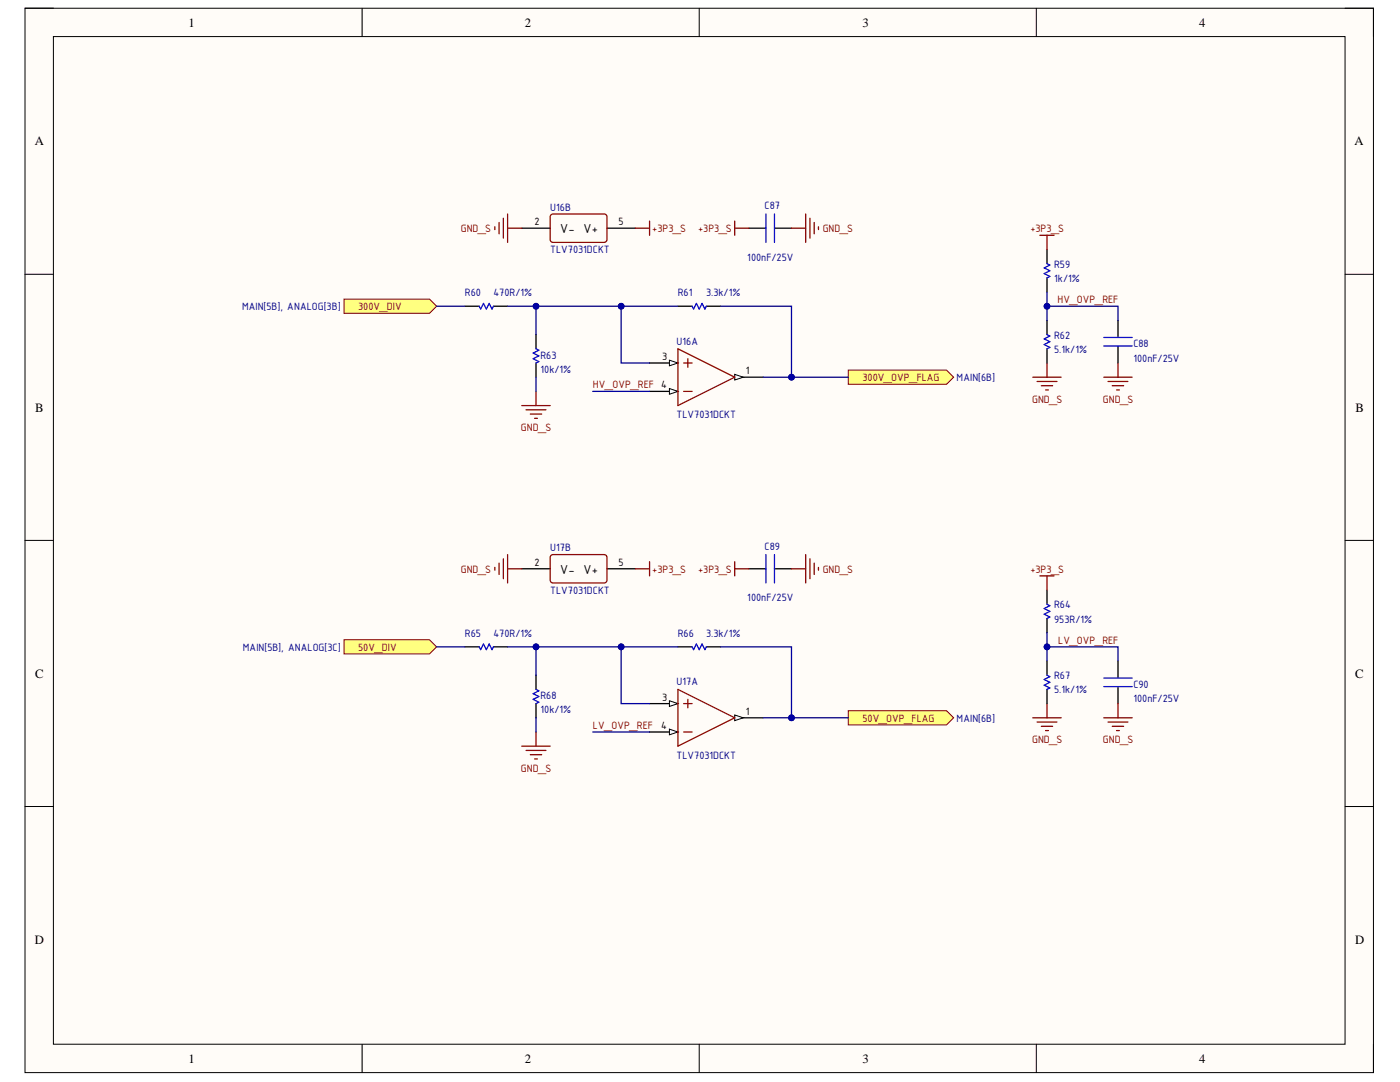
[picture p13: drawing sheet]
<svg xmlns="http://www.w3.org/2000/svg" width="279mm" height="216mm" viewBox="0 0 279 216" stroke-linecap="round" stroke-linejoin="round" font-family="sans-serif">
<defs><g id="words">
<g font-size="2.8">
<text x="111.8" y="46.5">V- V+</text>
<text x="111.8" y="114.5">V- V+</text>
</g>
<g font-size="2.5">
<text x="37.6" y="5.3">1</text>
<text x="104.7" y="5.3">2</text>
<text x="172.1" y="5.3">3</text>
<text x="239.3" y="5.3">4</text>
<text x="6.9" y="29">A</text>
<text x="270.3" y="29">A</text>
<text x="7" y="82.1">B</text>
<text x="270.5" y="82.1">B</text>
<text x="7" y="135.2">C</text>
<text x="270.4" y="135.2">C</text>
<text x="6.9" y="188.3">D</text>
<text x="270.4" y="188.3">D</text>
<text x="37.6" y="212.1">1</text>
<text x="104.7" y="212.1">2</text>
<text x="172.1" y="212.1">3</text>
<text x="239.3" y="212.1">4</text>
</g>
<g font-size="2.3" fill="#000080">
<text x="152.6" y="41.8">C87</text>
<text x="109.8" y="42.1">U16B</text>
<text x="109.8" y="50.6">TLV7031DCKT</text>
<text x="149.1" y="52">100nF/25V</text>
<text x="210.4" y="53.4">R59</text>
<text x="92.8" y="59.1">R60</text>
<text x="98.5" y="59.1">470R/1%</text>
<text x="135.3" y="59.1">R61</text>
<text x="140.9" y="59.1">3.3k/1%</text>
<text x="210.4" y="56.2">1k/1%</text>
<text x="48.3" y="61.9">MAIN[5B], ANALOG[3B]</text>
<text x="107.8" y="71.5">R63</text>
<text x="135" y="68.8">U16A</text>
<text x="210.4" y="67.6">R62</text>
<text x="210.4" y="70.4">5.1k/1%</text>
<text x="226.2" y="69.3">C88</text>
<text x="107.8" y="74.4">10k/1%</text>
<text x="190.9" y="76.1">MAIN[6B]</text>
<text x="226.2" y="72.1">100nF/25V</text>
<text x="135" y="83.5">TLV7031DCKT</text>
<text x="109.8" y="110">U17B</text>
<text x="152.6" y="109.8">C89</text>
<text x="109.8" y="118.6">TLV7031DCKT</text>
<text x="149.1" y="120">100nF/25V</text>
<text x="210.4" y="121.3">R64</text>
<text x="210.4" y="124.2">953R/1%</text>
<text x="48.5" y="129.9">MAIN[5B], ANALOG[3C]</text>
<text x="92.8" y="127">R65</text>
<text x="98.5" y="127">470R/1%</text>
<text x="135.3" y="127">R66</text>
<text x="140.9" y="127">3.3k/1%</text>
<text x="135" y="136.7">U17A</text>
<text x="210.4" y="135.6">R67</text>
<text x="226.2" y="137.2">C90</text>
<text x="107.8" y="139.5">R68</text>
<text x="107.8" y="142.3">10k/1%</text>
<text x="210.4" y="138.3">5.1k/1%</text>
<text x="226.2" y="140">100nF/25V</text>
<text x="190.9" y="144">MAIN[6B]</text>
<text x="135" y="151.4">TLV7031DCKT</text>
</g>
<g font-size="2.3" fill="#800000">
<text x="91.9" y="46.3">GND_S</text>
<text x="130.2" y="46.3">+3P3_S</text>
<text x="139.3" y="46.3">+3P3_S</text>
<text x="164.2" y="46.3">GND_S</text>
<text x="205.6" y="46.3">+3P3_S</text>
<text x="71.5" y="61.9">300V_DIV</text>
<text x="211" y="60.5">HV_OVP_REF</text>
<text x="118.3" y="77.5">HV_OVP_REF 4</text>
<text x="172.1" y="76.1">300V_OVP_FLAG</text>
<text x="206" y="80.3">GND_S</text>
<text x="220.1" y="80.3">GND_S</text>
<text x="104" y="86">GND_S</text>
<text x="91.9" y="114.3">GND_S</text>
<text x="130.2" y="114.3">+3P3_S</text>
<text x="139.3" y="114.3">+3P3_S</text>
<text x="164.2" y="114.3">GND_S</text>
<text x="205.6" y="114.3">+3P3_S</text>
<text x="71.5" y="129.9">50V_DIV</text>
<text x="211.2" y="128.5">LV_OVP_REF</text>
<text x="118.3" y="145.4">LV_OVP_REF</text>
<text x="172.1" y="144">50V_OVP_FLAG</text>
<text x="206" y="148.3">GND_S</text>
<text x="220.1" y="148.3">GND_S</text>
<text x="104" y="154">GND_S</text>
</g>
<g font-size="2.3">
<text x="106.7" y="44.9">2</text>
<text x="123.4" y="44.9">5</text>
<text x="132.1" y="71.8">3</text>
<text x="148.9" y="74.7">1</text>
<text x="106.7" y="112.9">2</text>
<text x="123.4" y="112.9">5</text>
<text x="132.1" y="139.8">3</text>
<text x="148.9" y="142.7">1</text>
<text x="132" y="145.4">4</text>
</g>
</g></defs>
<path d="M5 1.6h269.1v212.4h-269.1z" fill-rule="evenodd" fill="#fffcf8"/>
<path d="M5 1.6h269.1v212.4h-269.1z" fill="none" stroke="#000" stroke-width=".2"/>
<path d="M10.7 7.3h257.7v201.1h-257.7z" fill-rule="evenodd" fill="#fffcf8"/>
<g fill="none" stroke="#000" stroke-width=".2">
<path d="M5 1.6h5.7M10.7 7.3h257.7v201.1h-257.7zM72.3 1.6v5.7M139.5 1.6v5.7M206.8 1.6v5.7M268.4 1.6h5.7v5.7M5 54.7h5.7M268.4 54.7h5.7M5 107.8h5.7M268.4 107.8h5.7M5 160.9h5.7M268.4 160.9h5.7"/>
<path d="M72.3 208.4v5.6M139.5 208.4v5.6M206.8 208.4v5.6M274.1 208.4v5.6"/>
</g>
<path d="M146.6 75.3h5.7" fill="none" stroke="#000" stroke-width=".25"/>
<path d="M146.6 74.7l1.7 .6-1.7 .5z" fill="#f8fcff"/>
<path d="M146.6 74.7l1.7 .6-1.7 .5z" fill="none" stroke="#000" stroke-width=".2"/>
<path d="M129.6 72.4h5.7" fill="none" stroke="#000" stroke-width=".25"/>
<path d="M133.6 71.9l1.7 .5-1.7 .6z" fill="#f8fcff"/>
<path d="M133.6 71.9l1.7 .5-1.7 .6z" fill="none" stroke="#000" stroke-width=".2"/>
<path d="M129.6 78.1h5.7" fill="none" stroke="#000" stroke-width=".25"/>
<path d="M133.6 77.5l1.7 .6-1.7 .6z" fill="#f8fcff"/>
<path d="M133.6 77.5l1.7 .6-1.7 .6z" fill="none" stroke="#000" stroke-width=".2"/>
<path d="M109.9 43l.5-.3 10.5 .1 .2 .5v4.8l-.5 .3-10.5-.1-.3-.5zM135.3 69.6l11.3 5.7-11.3 5.6zM136.4 78.1h1.7M136.4 72.4h1.7M137.3 71.6v1.7" fill="none" stroke="#980000" stroke-width=".25"/>
<path d="M104.1 45.5h5.7M121.1 45.5h5.7M149.5 45.5h3.4M154.6 45.5h3.4" fill="none" stroke="#000" stroke-width=".25"/>
<path d="M152.9 42.7v5.7M154.6 42.7v5.7" fill="none" stroke="#00f" stroke-width=".25"/>
<g fill="none" stroke="#800000" stroke-width=".25">
<path d="M98.8 45.2v.6M99.6 44.4v2.3M100.5 43.5v4M101.3 42.7v5.7M101.3 45.5h2.8M126.8 45.5h2.8M129.6 44.1v2.8M146.6 45.5h2.9M146.6 44.1v2.8M158 45.5h2.8M160.8 42.7v5.7M161.6 43.5v4"/>
<path d="M162.5 44.4v2.3M163.3 45.2v.6"/>
</g>
<path d="M169.3 73.8h19.6l1.4 1.5-1.4 1.4h-19.6z" fill-rule="evenodd" fill="#ffff80"/>
<path d="M169.3 73.8h19.6l1.4 1.5-1.4 1.4h-19.6z" fill="none" stroke="#800000" stroke-width=".2"/>
<path d="M68.7 59.7h17l1.4 1.4-1.4 1.4h-17z" fill-rule="evenodd" fill="#ffff80"/>
<path d="M68.7 59.7h17l1.4 1.4-1.4 1.4h-17z" fill="none" stroke="#800000" stroke-width=".2"/>
<path d="M92.8 61.1h2.8M98.5 61.1h2.8M107 66.8v2.8M107 72.4v2.9M135.3 61.1h2.8M141 61.1h2.8M146.6 143.2h5.7" fill="none" stroke="#000" stroke-width=".25"/>
<path d="M95.6 61.1l.3 .6 .6-1.2 .6 1.2 .5-1.2 .6 1.2 .3-.6M107 69.6l.5 .3-1.1 .5 1.1 .6-1.1 .6 1.1 .6-.5 .2M138.1 61.1l.3 .6 .6-1.2 .5 1.2 .6-1.2 .6 1.2 .3-.6" fill="none" stroke="#00f" stroke-width=".25"/>
<path d="M107 78.1v2.8M104.1 80.9h5.7M105 81.8h4M105.8 82.6h2.3M106.7 83.5h.6" fill="none" stroke="#800000" stroke-width=".25"/>
<path d="M146.6 142.7l1.7 .5-1.7 .6z" fill="#f8fcff"/>
<path d="M146.6 142.7l1.7 .5-1.7 .6z" fill="none" stroke="#000" stroke-width=".2"/>
<path d="M129.6 140.4h5.7" fill="none" stroke="#000" stroke-width=".25"/>
<path d="M133.6 139.8l1.7 .6-1.7 .6z" fill="#f8fcff"/>
<path d="M133.6 139.8l1.7 .6-1.7 .6z" fill="none" stroke="#000" stroke-width=".2"/>
<path d="M129.6 146.1h5.7" fill="none" stroke="#000" stroke-width=".25"/>
<path d="M133.6 145.5l1.7 .6-1.7 .5z" fill="#f8fcff"/>
<path d="M133.6 145.5l1.7 .6-1.7 .5z" fill="none" stroke="#000" stroke-width=".2"/>
<path d="M109.9 110.9l.5-.2h10.5l.2 .5v4.8l-.5 .3-10.5-.1-.3-.4zM135.3 137.6l11.3 5.6-11.3 5.7zM137.3 139.5v1.7M136.4 146.1h1.7M136.4 140.4h1.7" fill="none" stroke="#980000" stroke-width=".25"/>
<path d="M104.1 113.5h5.7M121.1 113.5h5.7M149.5 113.5h3.4M154.6 113.5h3.4" fill="none" stroke="#000" stroke-width=".25"/>
<path d="M152.9 110.7v5.6M154.6 110.7v5.6" fill="none" stroke="#00f" stroke-width=".25"/>
<g fill="none" stroke="#800000" stroke-width=".25">
<path d="M98.8 113.2v.6M99.6 112.4v2.2M100.5 111.5v4M101.3 110.7v5.6M101.3 113.5h2.8M126.8 113.5h2.8M129.6 112.1v2.8M146.6 113.5h2.9M146.6 112.1v2.8M158 113.5h2.8M160.8 110.7v5.6M161.6 111.5v4"/>
<path d="M162.5 112.4v2.2M163.3 113.2v.6"/>
</g>
<path d="M169.3 141.8h19.6l1.4 1.4-1.4 1.4h-19.6z" fill-rule="evenodd" fill="#ffff80"/>
<path d="M169.3 141.8h19.6l1.4 1.4-1.4 1.4h-19.6z" fill="none" stroke="#800000" stroke-width=".2"/>
<path d="M68.7 127.7h17l1.4 1.4-1.4 1.4h-17z" fill-rule="evenodd" fill="#ffff80"/>
<path d="M68.7 127.7h17l1.4 1.4-1.4 1.4h-17z" fill="none" stroke="#800000" stroke-width=".2"/>
<g fill="none" stroke="#000" stroke-width=".25">
<path d="M208.9 49.8v2.8M208.9 55.4v2.9M208.9 63.9v2.9M208.9 69.6v2.8M223.1 63.9v3.4M223.1 69v3.4M208.9 117.7v2.9M92.8 129.1h2.8M98.5 129.1h2.8M107 134.7v2.9M135.3 129.1h2.8M141 129.1h2.8"/>
<path d="M208.9 123.4v2.8M208.9 131.9v2.8M208.9 137.6v2.8M223.1 131.9v3.4M223.1 137v3.4M107 140.4v2.8"/>
</g>
<path d="M208.9 52.6l.6 .3-1.1 .6 1.1 .5-1.1 .6 1.1 .6-.6 .2M208.9 66.8l.6 .3-1.1 .5 1.1 .6-1.1 .6 1.1 .5-.6 .3M220.3 67.3h5.7M220.3 69h5.7M95.6 129.1l.3 .5 .6-1.1 .6 1.1 .5-1.1 .6 1.1 .3-.5M107 137.6l.5 .2-1.1 .6 1.1 .6-1.1 .5 1.1 .6-.5 .3M138.1 129.1l.3 .5 .6-1.1 .5 1.1 .6-1.1 .6 1.1 .3-.5M208.9 120.6l.6 .3-1.1 .5 1.1 .6-1.1 .6 1.1 .5-.6 .3M208.9 134.7l.6 .3-1.1 .6 1.1 .5-1.1 .6 1.1 .6-.6 .3M220.3 135.3h5.7M220.3 137h5.7" fill="none" stroke="#00f" stroke-width=".25"/>
<g fill="none" stroke="#800000" stroke-width=".25">
<path d="M207.5 46.9h2.9M208.9 46.9v2.9M206.1 75.3h5.7M207 76.1h3.9M207.8 77h2.3M208.7 77.8h.5M208.9 72.4v2.9M220.3 75.3h5.7M221.1 76.1h4M222 77h2.2M222.8 77.8h.6M223.1 72.4v2.9"/>
<path d="M207.5 114.9h2.9M208.9 114.9v2.8M104.1 148.9h5.7M105 149.7h4M105.8 150.6h2.3M106.7 151.4h.6M107 146.1v2.8M206.1 143.2h5.7M207 144.1h3.9M207.8 144.9h2.3M208.7 145.8h.5M208.9 140.4v2.8"/>
<path d="M220.3 143.2h5.7M221.1 144.1h4M222 144.9h2.2M222.8 145.8h.6M223.1 140.4v2.8"/>
</g>
<path d="M101.3 61.1h22.7v11.3h5.6" fill="none" stroke="#000080" stroke-width=".25"/>
<circle cx="107" cy="61.1" r=".57" fill="#000080"/>
<circle cx="107" cy="61.1" r=".57" fill="none" stroke="#000080" stroke-width=".2"/>
<circle cx="124" cy="61.1" r=".57" fill="#000080"/>
<circle cx="124" cy="61.1" r=".57" fill="none" stroke="#000080" stroke-width=".2"/>
<path d="M107 75.3v2.8M143.8 61.1h14.2v14.2" fill="none" stroke="#000080" stroke-width=".25"/>
<circle cx="158" cy="75.3" r=".57" fill="#000080"/>
<circle cx="158" cy="75.3" r=".57" fill="none" stroke="#000080" stroke-width=".2"/>
<path d="M152.3 75.3h17" fill="none" stroke="#000080" stroke-width=".25"/>
<circle cx="158" cy="75.3" r=".57" fill="#000080"/>
<circle cx="158" cy="75.3" r=".57" fill="none" stroke="#000080" stroke-width=".2"/>
<path d="M87.1 61.1h5.7M118.3 78.1h11.3M124 61.1h11.3" fill="none" stroke="#000080" stroke-width=".25"/>
<circle cx="124" cy="61.1" r=".57" fill="#000080"/>
<circle cx="124" cy="61.1" r=".57" fill="none" stroke="#000080" stroke-width=".2"/>
<path d="M107 61.1v5.7" fill="none" stroke="#000080" stroke-width=".25"/>
<circle cx="107" cy="61.1" r=".57" fill="#000080"/>
<circle cx="107" cy="61.1" r=".57" fill="none" stroke="#000080" stroke-width=".2"/>
<path d="M101.3 129.1h22.7v11.3h5.6" fill="none" stroke="#000080" stroke-width=".25"/>
<circle cx="107" cy="129.1" r=".57" fill="#000080"/>
<circle cx="107" cy="129.1" r=".57" fill="none" stroke="#000080" stroke-width=".2"/>
<circle cx="124" cy="129.1" r=".57" fill="#000080"/>
<circle cx="124" cy="129.1" r=".57" fill="none" stroke="#000080" stroke-width=".2"/>
<path d="M143.8 129.1h14.2v14.1M107 143.2v2.9" fill="none" stroke="#000080" stroke-width=".25"/>
<circle cx="158" cy="143.2" r=".57" fill="#000080"/>
<circle cx="158" cy="143.2" r=".57" fill="none" stroke="#000080" stroke-width=".2"/>
<path d="M152.3 143.2h17" fill="none" stroke="#000080" stroke-width=".25"/>
<circle cx="158" cy="143.2" r=".57" fill="#000080"/>
<circle cx="158" cy="143.2" r=".57" fill="none" stroke="#000080" stroke-width=".2"/>
<path d="M87.1 129.1h5.7M124 129.1h11.3M118.3 146.1h11.3" fill="none" stroke="#000080" stroke-width=".25"/>
<circle cx="124" cy="129.1" r=".57" fill="#000080"/>
<circle cx="124" cy="129.1" r=".57" fill="none" stroke="#000080" stroke-width=".2"/>
<path d="M107 129.1v5.6" fill="none" stroke="#000080" stroke-width=".25"/>
<circle cx="107" cy="129.1" r=".57" fill="#000080"/>
<circle cx="107" cy="129.1" r=".57" fill="none" stroke="#000080" stroke-width=".2"/>
<path d="M208.9 63.9v-2.8h14.2v2.8" fill="none" stroke="#000080" stroke-width=".25"/>
<circle cx="209" cy="61.1" r=".56" fill="#000080"/>
<circle cx="209" cy="61.1" r=".56" fill="none" stroke="#000080" stroke-width=".2"/>
<path d="M208.9 58.3v2.8" fill="none" stroke="#000080" stroke-width=".25"/>
<circle cx="209" cy="61.1" r=".56" fill="#000080"/>
<circle cx="209" cy="61.1" r=".56" fill="none" stroke="#000080" stroke-width=".2"/>
<path d="M208.9 131.9v-2.8h14.2v2.8" fill="none" stroke="#000080" stroke-width=".25"/>
<circle cx="209" cy="129.1" r=".56" fill="#000080"/>
<circle cx="209" cy="129.1" r=".56" fill="none" stroke="#000080" stroke-width=".2"/>
<path d="M208.9 126.2v2.9" fill="none" stroke="#000080" stroke-width=".25"/>
<circle cx="209" cy="129.1" r=".56" fill="#000080"/>
<circle cx="209" cy="129.1" r=".56" fill="none" stroke="#000080" stroke-width=".2"/>
<use href="#words"/>
</svg>
